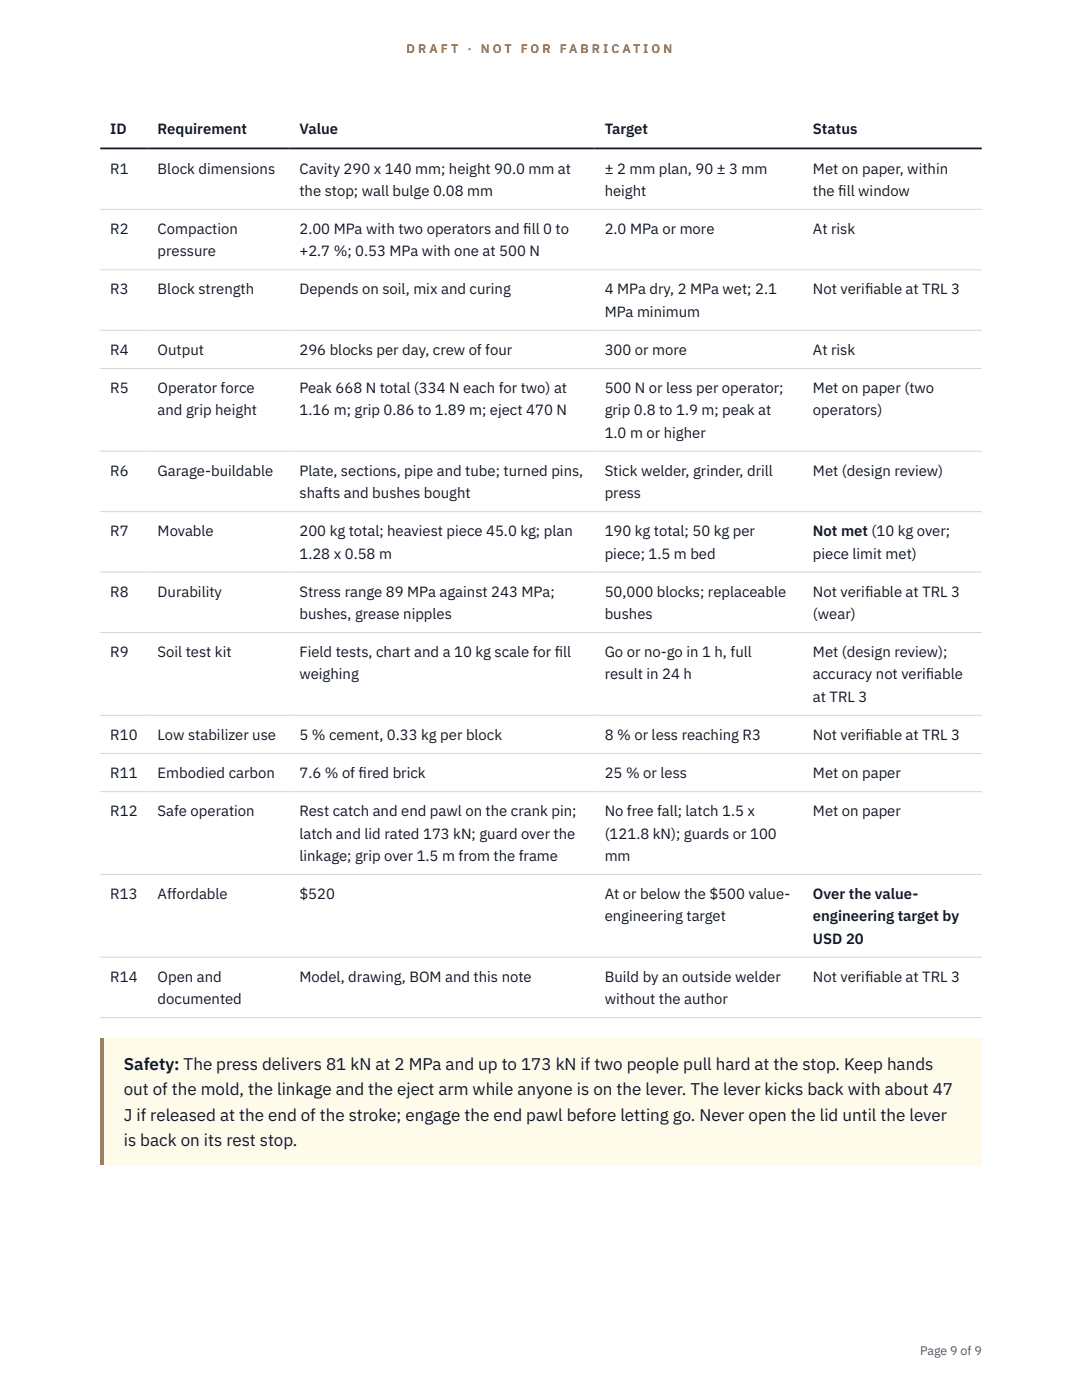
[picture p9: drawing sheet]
<svg xmlns="http://www.w3.org/2000/svg" width="216mm" height="279mm" viewBox="0 0 216 279" stroke-linecap="round" stroke-linejoin="round" font-family="sans-serif">
<defs><g id="words">
<g font-size="3.4" fill="#111827">
<text x="24.7" y="213.5">Safety: The press delivers 81 kN at 2 MPa and up to 173 kN if two people pull hard at the stop. Keep hands</text>
<text x="24.7" y="218.6">out of the mold, the linkage and the eject arm while anyone is on the lever. The lever kicks back with about 47</text>
<text x="24.7" y="223.6">J if released at the end of the stroke; engage the end pawl before letting go. Never open the lid until the lever</text>
<text x="24.7" y="228.7">is back on its rest stop.</text>
</g>
<g font-size="3" fill="#111827">
<text x="22" y="26.8">ID</text>
<text x="31.5" y="26.8">Requirement</text>
<text x="59.8" y="26.8">Value</text>
<text x="120.7" y="26.8">Target</text>
<text x="162.2" y="26.8">Status</text>
<text x="22" y="34.6">R1</text>
<text x="31.5" y="34.6">Block dimensions</text>
<text x="59.8" y="34.6">Cavity 290 x 140 mm; height 90.0 mm at</text>
<text x="120.7" y="34.6">± 2 mm plan, 90 ± 3 mm</text>
<text x="162.2" y="34.6">Met on paper, within</text>
<text x="59.8" y="39.1">the stop; wall bulge 0.08 mm</text>
<text x="120.7" y="39.1">height</text>
<text x="162.2" y="39.1">the f</text>
<text x="167.3" y="39.1">ill window</text>
<text x="22" y="46.7">R2</text>
<text x="31.5" y="46.7">Compaction</text>
<text x="59.8" y="46.7">2.00 MPa with two operators and f</text>
<text x="104.4" y="46.7">ill 0 to</text>
<text x="120.7" y="46.7">2.0 MPa or more</text>
<text x="162.2" y="46.7">At risk</text>
<text x="31.5" y="51.1">pressure</text>
<text x="59.8" y="51.1">+2.7 %; 0.53 MPa with one at 500 N</text>
<text x="22" y="58.8">R3</text>
<text x="31.5" y="58.8">Block strength</text>
<text x="59.8" y="58.8">Depends on soil, mix and curing</text>
<text x="120.7" y="58.8">4 MPa dry, 2 MPa wet; 2.1</text>
<text x="162.2" y="58.8">Not verif</text>
<text x="172.6" y="58.8">iable at TRL 3</text>
<text x="120.7" y="63.2">MPa minimum</text>
<text x="22" y="70.8">R4</text>
<text x="31.5" y="70.8">Output</text>
<text x="59.8" y="70.8">296 blocks per day, crew of four</text>
<text x="120.7" y="70.8">300 or more</text>
<text x="162.2" y="70.8">At risk</text>
<text x="22" y="78.5">R5</text>
<text x="31.5" y="78.5">Operator force</text>
<text x="31.5" y="82.9">and grip height</text>
<text x="59.8" y="78.5">Peak 668 N total (334 N each for two) at</text>
<text x="59.8" y="82.9">1.16 m; grip 0.86 to 1.89 m; eject 470 N</text>
<text x="120.7" y="78.5">500 N or less per operator;</text>
<text x="120.7" y="82.9">grip 0.8 to 1.9 m; peak at</text>
<text x="162.2" y="78.5">Met on paper (two</text>
<text x="162.2" y="82.9">operators)</text>
<text x="120.7" y="87.3">1.0 m or higher</text>
<text x="22" y="95">R6</text>
<text x="31.5" y="95">Garage-buildable</text>
<text x="59.8" y="95">Plate, sections, pipe and tube; turned pins,</text>
<text x="120.7" y="95">Stick welder, grinder, drill</text>
<text x="162.2" y="95">Met (design review)</text>
<text x="59.8" y="99.4">shafts and bushes bought</text>
<text x="120.7" y="99.4">press</text>
<text x="22" y="107">R7</text>
<text x="31.5" y="107">Movable</text>
<text x="59.8" y="107">200 kg total; heaviest piece 45.0 kg; plan</text>
<text x="120.7" y="107">190 kg total; 50 kg per</text>
<text x="162.2" y="107">Not met (10 kg over;</text>
<text x="59.8" y="111.5">1.28 x 0.58 m</text>
<text x="120.7" y="111.5">piece; 1.5 m bed</text>
<text x="162.2" y="111.5">piece limit met)</text>
<text x="22" y="119.1">R8</text>
<text x="31.5" y="119.1">Durability</text>
<text x="59.8" y="119.1">Stress range 89 MPa against 243 MPa;</text>
<text x="120.7" y="119.1">50,000 blocks; replaceable</text>
<text x="162.2" y="119.1">Not verif</text>
<text x="172.6" y="119.1">iable at TRL 3</text>
<text x="59.8" y="123.5">bushes, grease nipples</text>
<text x="120.7" y="123.5">bushes</text>
<text x="162.2" y="123.5">(wear)</text>
<text x="22" y="131.2">R9</text>
<text x="31.5" y="131.2">Soil test kit</text>
<text x="59.8" y="131.2">Field tests, chart and a 10 kg scale for f</text>
<text x="110.7" y="131.2">ill</text>
<text x="120.7" y="131.2">Go or no-go in 1 h, full</text>
<text x="162.2" y="131.2">Met (design review);</text>
<text x="59.8" y="135.6">weighing</text>
<text x="120.7" y="135.6">result in 24 h</text>
<text x="162.2" y="135.6">accuracy not verif</text>
<text x="184.7" y="135.6">iable</text>
<text x="162.2" y="140.1">at TRL 3</text>
<text x="22" y="147.7">R10</text>
<text x="31.5" y="147.7">Low stabilizer use</text>
<text x="59.8" y="147.7">5 % cement, 0.33 kg per block</text>
<text x="120.7" y="147.7">8 % or less reaching R3</text>
<text x="162.2" y="147.7">Not verif</text>
<text x="172.6" y="147.7">iable at TRL 3</text>
<text x="22" y="155.3">R11</text>
<text x="31.5" y="155.3">Embodied carbon</text>
<text x="59.8" y="155.3">7.6 % of f</text>
<text x="71.6" y="155.3">ired brick</text>
<text x="120.7" y="155.3">25 % or less</text>
<text x="162.2" y="155.3">Met on paper</text>
<text x="22" y="162.9">R12</text>
<text x="31.5" y="162.9">Safe operation</text>
<text x="59.8" y="162.9">Rest catch and end pawl on the crank pin;</text>
<text x="59.8" y="167.4">latch and lid rated 173 kN; guard over the</text>
<text x="120.7" y="162.9">No free fall; latch 1.5 x</text>
<text x="120.7" y="167.4">(121.8 kN); guards or 100</text>
<text x="162.2" y="162.9">Met on paper</text>
<text x="59.8" y="171.8">linkage; grip over 1.5 m from the frame</text>
<text x="120.7" y="171.8">mm</text>
<text x="22" y="179.4">R13</text>
<text x="31.5" y="179.4">Affordable</text>
<text x="59.8" y="179.4">$520</text>
<text x="120.7" y="179.4">At or below the $500 value-</text>
<text x="162.2" y="179.4">Over the value-</text>
<text x="120.7" y="183.9">engineering target</text>
<text x="162.2" y="183.9">engineering target by</text>
<text x="162.2" y="188.3">USD 20</text>
<text x="22" y="195.9">R14</text>
<text x="31.5" y="195.9">Open and</text>
<text x="59.8" y="195.9">Model, drawing, BOM and this note</text>
<text x="120.7" y="195.9">Build by an outside welder</text>
<text x="162.2" y="195.9">Not verif</text>
<text x="172.6" y="195.9">iable at TRL 3</text>
<text x="31.5" y="200.4">documented</text>
<text x="120.7" y="200.4">without the author</text>
</g>
<g font-size="2.5" fill="#b45309">
<text x="81.1" y="10.5">D R A F T</text>
<text x="93.3" y="10.5">·</text>
<text x="95.9" y="10.5">N O T</text>
<text x="103.9" y="10.5">F O R</text>
<text x="111.7" y="10.5">F A B R I C A T I O N</text>
</g>
<text font-size="2.5" fill="#4b5563" x="183.6" y="270.3">Page 9 of 9</text>
</g></defs>
<g fill="none" stroke="#d1d5db" stroke-width=".2">
<path d="M20 41.8h175.9M20 53.8h175.9M20 65.9h175.9M20 73.5h175.9M20 90h175.9M20 102.1h175.9M20 114.2h175.9M20 126.2h175.9M20 142.8h175.9M20 150.4h175.9M20 158h175.9M20 174.5h175.9"/>
<path d="M20 191h175.9M20 203.1h175.9"/>
</g>
<path d="M20 29.6h175.9" fill="none" stroke="#111827" stroke-width=".35"/>
<path d="M20 207.2h175.9v25.3h-175.9z" fill="#fffbeb"/>
<path d="M20.7 207.2l.1 25.3zM20 207.2h.8v25.3h-.8z" fill-rule="evenodd" fill="#d97706"/>
<use href="#words"/>
</svg>
